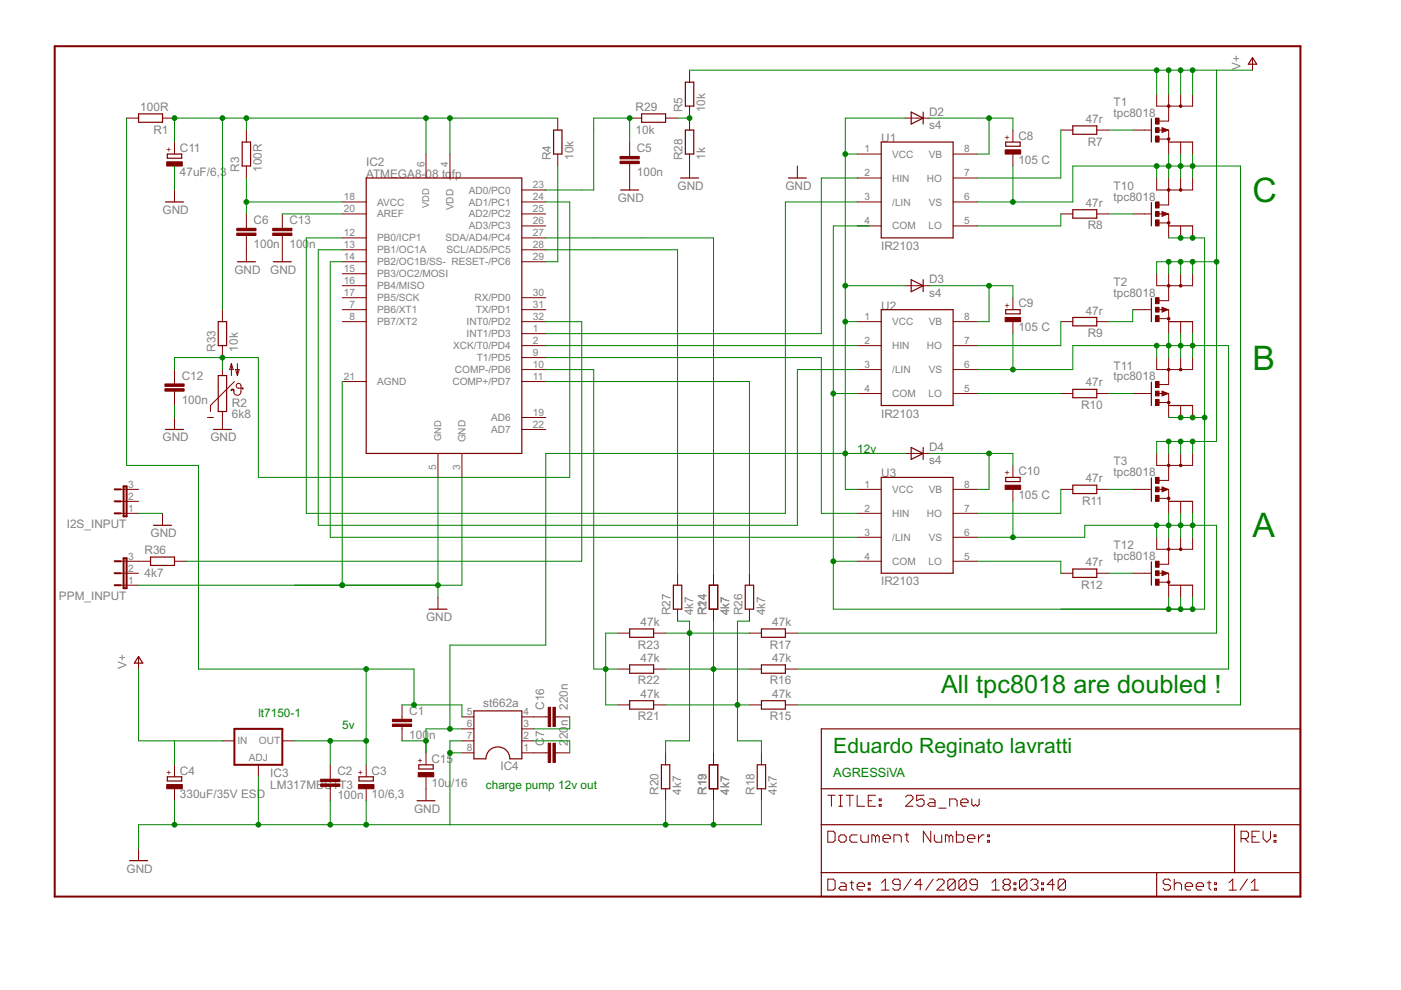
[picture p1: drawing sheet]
<svg xmlns="http://www.w3.org/2000/svg" width="297mm" height="210mm" viewBox="0 0 297 210" stroke-linecap="round" stroke-linejoin="round" font-family="sans-serif">
<defs><g id="words">
<g font-size="8" fill="#008000">
<text x="265.6" y="42.8">C</text>
<text x="265.6" y="78.4">B</text>
<text x="265.6" y="113.9">A</text>
</g>
<text font-size="6" fill="#008000" x="199.5" y="146.9">All tpc8018 are doubled !</text>
<text font-size="5" fill="#008000" x="176.7" y="159.6">Eduardo Reginato lavratti</text>
<text font-size="3" fill="#008000" x="176.7" y="164.7">AGRESSiVA</text>
<g font-size="2.8" fill="#808080">
<text x="263" y="14.9" transform="rotate(-90 263 14.9)">V+</text>
<text x="29.7" y="23.5">100R</text>
<text x="134.8" y="23.5">R29</text>
<text x="144.7" y="23.8" transform="rotate(-90 144.7 23.8)">R5</text>
<text x="149.5" y="23.8" transform="rotate(-90 149.5 23.8)">10k</text>
<text x="236.1" y="22.5">T1</text>
<text x="32.5" y="28.3">R1</text>
<text x="134.8" y="28.3">10k</text>
<text x="197" y="27.3">s4</text>
<text x="197" y="24.6">D2</text>
<text x="215.9" y="29.6">C8</text>
<text x="230.2" y="26.1">47r</text>
<text x="236.1" y="24.8">tpc8018</text>
<text x="38.1" y="32.2">C11</text>
<text x="77.6" y="35.2">IC2</text>
<text x="116.8" y="33.9" transform="rotate(-90 116.8 33.9)">R4</text>
<text x="121.6" y="33.9" transform="rotate(-90 121.6 33.9)">10k</text>
<text x="135" y="32.3">C5</text>
<text x="144.7" y="33.9" transform="rotate(-90 144.7 33.9)">R28</text>
<text x="149.5" y="33.9" transform="rotate(-90 149.5 33.9)">1k</text>
<text x="186.8" y="30.1">U1</text>
<text x="215.9" y="34.7">105 C</text>
<text x="230.6" y="30.9">R7</text>
<text x="38.1" y="37.2">47uF/6,3</text>
<text x="50.7" y="36.5" transform="rotate(-90 50.7 36.5)">R3</text>
<text x="55.5" y="36.5" transform="rotate(-90 55.5 36.5)">100R</text>
<text x="77.6" y="37.7">ATMEGA8-08 tq</text>
<text x="95.8" y="37.7">fp</text>
<text x="135" y="37.4">100n</text>
<text x="143.7" y="40.3">GND</text>
<text x="166.5" y="40.3">GND</text>
<text x="236.1" y="40.3">T10</text>
<text x="34.5" y="45.4">GND</text>
<text x="53.8" y="47.5">C6</text>
<text x="61.4" y="47.5">C13</text>
<text x="131" y="42.8">GND</text>
<text x="230.2" y="43.8">47r</text>
<text x="236.1" y="42.6">tpc8018</text>
<text x="53.8" y="52.6">100n</text>
<text x="61.4" y="52.6">100</text>
<text x="65.6" y="52.6">n</text>
<text x="186.8" y="53">IR2103</text>
<text x="230.6" y="48.6">R8</text>
<text x="49.7" y="58">GND</text>
<text x="57.3" y="58">GND</text>
<text x="186.8" y="65.7">U2</text>
<text x="197" y="62.9">s4</text>
<text x="197" y="60.1">D3</text>
<text x="215.9" y="65.2">C9</text>
<text x="236.1" y="62.9">tpc8018</text>
<text x="236.1" y="60.6">T2</text>
<text x="215.9" y="70.3">105 C</text>
<text x="230.2" y="66.7">47r</text>
<text x="230.6" y="71.5">R9</text>
<text x="45.7" y="74.6" transform="rotate(-90 45.7 74.6)">R33</text>
<text x="50.5" y="74.6" transform="rotate(-90 50.5 74.6)">10k</text>
<text x="38.5" y="80.5">C12</text>
<text x="230.2" y="81.9">47r</text>
<text x="236.1" y="80.6">tpc8018</text>
<text x="236.1" y="78.4">T11</text>
<text x="38.5" y="85.6">100n</text>
<text x="49.2" y="88.6">6k8</text>
<text x="49.2" y="86.3">R2</text>
<text x="186.8" y="88.5">IR2103</text>
<text x="229.2" y="86.7">R10</text>
<text x="34.5" y="93.6">GND</text>
<text x="44.6" y="93.6">GND</text>
<text x="197" y="95.7">D4</text>
<text x="186.8" y="101.2">U3</text>
<text x="197" y="98.4">s4</text>
<text x="215.9" y="100.7">C10</text>
<text x="236.1" y="101">tpc8018</text>
<text x="236.1" y="98.7">T3</text>
<text x="215.9" y="105.8">105 C</text>
<text x="229.4" y="107">R11</text>
<text x="230.2" y="102.2">47r</text>
<text x="14.2" y="111.9">I2S_INPUT</text>
<text x="31.9" y="113.9">GND</text>
<text x="30.6" y="117.5">R36</text>
<text x="236.1" y="118.7">tpc8018</text>
<text x="236.1" y="116.5">T12</text>
<text x="30.6" y="122.3">4k7</text>
<text x="186.8" y="124.1">IR2103</text>
<text x="229.2" y="124.8">R12</text>
<text x="230.2" y="120">47r</text>
<text x="12.5" y="127.1">PPM_INPUT</text>
<text x="90.3" y="131.7">GND</text>
<text x="142.2" y="130.4" transform="rotate(-90 142.2 130.4)">R27</text>
<text x="147" y="130.4" transform="rotate(-90 147 130.4)">4k7</text>
<text x="149.8" y="130.4" transform="rotate(-90 149.8 130.4)">R14</text>
<text x="149.8" y="128.6" transform="rotate(-90 149.8 128.6)">2</text>
<text x="154.6" y="130.4" transform="rotate(-90 154.6 130.4)">4k7</text>
<text x="157.4" y="130.4" transform="rotate(-90 157.4 130.4)">R26</text>
<text x="162.2" y="130.4" transform="rotate(-90 162.2 130.4)">4k7</text>
<text x="135.3" y="137.5">R23</text>
<text x="135.8" y="132.7">47k</text>
<text x="163.2" y="137.5">R17</text>
<text x="163.7" y="132.7">47k</text>
<text x="26.8" y="141.8" transform="rotate(-90 26.8 141.8)">V+</text>
<text x="135.8" y="140.3">47k</text>
<text x="163.7" y="140.3">47k</text>
<text x="102.5" y="150">st662a</text>
<text x="135.3" y="145.1">R22</text>
<text x="135.8" y="147.9">47k</text>
<text x="163.2" y="145.1">R16</text>
<text x="163.7" y="147.9">47k</text>
<text x="86.8" y="151.6">C1</text>
<text x="115.3" y="150.5" transform="rotate(-90 115.3 150.5)">C16</text>
<text x="120.4" y="153.9" transform="rotate(-90 120.4 153.9)">n</text>
<text x="120.4" y="150.5" transform="rotate(-90 120.4 150.5)">220n</text>
<text x="135.3" y="152.7">R21</text>
<text x="163.2" y="152.7">R15</text>
<text x="86.8" y="156.7">100</text>
<text x="91" y="156.7">n</text>
<text x="91.5" y="161.7">C15</text>
<text x="115.3" y="158.1" transform="rotate(-90 115.3 158.1)">C</text>
<text x="115.3" y="156.3" transform="rotate(-90 115.3 156.3)">7</text>
<text x="120.4" y="158.1" transform="rotate(-90 120.4 158.1)">2</text>
<text x="120.4" y="156.7" transform="rotate(-90 120.4 156.7)">20</text>
<text x="38.1" y="164.2">C4</text>
<text x="57.3" y="167.2">LM317MBS</text>
<text x="57.3" y="164.7">IC3</text>
<text x="70.4" y="167.2">TT3</text>
<text x="71.5" y="164.3">C2</text>
<text x="78.8" y="164.2">C3</text>
<text x="91.5" y="166.8">10u</text>
<text x="95.7" y="166.8">/16</text>
<text x="106.1" y="163.3">IC4</text>
<text x="38.1" y="169.3">330uF/35V ESD</text>
<text x="71.5" y="169.4">100n</text>
<text x="78.8" y="169.3">10/6,3</text>
<text x="87.8" y="172.3">GND</text>
<text x="139.6" y="168.5" transform="rotate(-90 139.6 168.5)">R20</text>
<text x="144.4" y="168.5" transform="rotate(-90 144.4 168.5)">4k7</text>
<text x="149.8" y="168.5" transform="rotate(-90 149.8 168.5)">R19</text>
<text x="149.8" y="168.5" transform="rotate(-90 149.8 168.5)">R13</text>
<text x="154.6" y="168.5" transform="rotate(-90 154.6 168.5)">4k7</text>
<text x="159.9" y="168.5" transform="rotate(-90 159.9 168.5)">R18</text>
<text x="164.7" y="168.5" transform="rotate(-90 164.7 168.5)">4k7</text>
<text x="26.8" y="185">GND</text>
</g>
<g font-size="2.8" fill="#008000">
<text x="181.8" y="96.1">12v</text>
<text x="54.8" y="152">lt7150-1</text>
<text x="72.5" y="154.5">5v</text>
<text x="103" y="167.2">charge pump 12v out</text>
</g>
<g font-size="2.4" fill="#808080">
<text x="90" y="35.4" transform="rotate(-90 90 35.4)">6</text>
<text x="95.1" y="35.4" transform="rotate(-90 95.1 35.4)">4</text>
<text x="183.3" y="32.3">1</text>
<text x="189.2" y="33.4">VCC</text>
<text x="196.9" y="33.4">VB</text>
<text x="204.4" y="32.3">8</text>
<text x="99.4" y="41">AD0/PC0</text>
<text x="113" y="39.9">23</text>
<text x="183.3" y="37.4">2</text>
<text x="189.2" y="38.5">HIN</text>
<text x="196.5" y="38.5">HO</text>
<text x="204.4" y="37.4">7</text>
<text x="72.9" y="45">20</text>
<text x="72.9" y="42.5">18</text>
<text x="80" y="46.1">AREF</text>
<text x="80" y="43.6">AVCC</text>
<text x="96.2" y="44.6" transform="rotate(-90 96.2 44.6)">VDD</text>
<text x="99.4" y="43.6">AD1/PC1</text>
<text x="99.4" y="46.1">AD2/PC2</text>
<text x="113" y="42.5">24</text>
<text x="113" y="45">25</text>
<text x="113" y="47.5">26</text>
<text x="183.3" y="42.5">3</text>
<text x="183.3" y="47.5">4</text>
<text x="189.2" y="43.6">/LIN</text>
<text x="196.9" y="43.6">VS</text>
<text x="204.4" y="47.5">5</text>
<text x="204.4" y="42.5">6</text>
<text x="72.9" y="50.1">12</text>
<text x="72.9" y="52.6">13</text>
<text x="80" y="51.2">PB0/ICP1</text>
<text x="80" y="53.7">PB1/OC1A</text>
<text x="94.4" y="51.2">SDA/AD4/PC4</text>
<text x="94.7" y="53.7">SCL/AD5/PC5</text>
<text x="99.4" y="48.7">AD3/PC3</text>
<text x="113" y="50.1">27</text>
<text x="113" y="52.6">28</text>
<text x="189.2" y="48.7">COM</text>
<text x="196.9" y="48.7">LO</text>
<text x="72.9" y="55.2">14</text>
<text x="72.9" y="57.7">15</text>
<text x="80" y="56.3">PB2/OC1B/SS- RESET-/PC6</text>
<text x="80" y="58.8">PB3/OC2/MOSI</text>
<text x="113" y="55.2">29</text>
<text x="72.9" y="60.2">16</text>
<text x="72.9" y="62.8">17</text>
<text x="74.1" y="65.3">7</text>
<text x="80" y="61.3">PB4/MISO</text>
<text x="80" y="63.9">PB5/SCK</text>
<text x="100.6" y="63.9">RX/PD0</text>
<text x="113" y="62.8">30</text>
<text x="113" y="65.3">31</text>
<text x="74.1" y="67.8">8</text>
<text x="80" y="66.4">PB6/XT1</text>
<text x="80" y="69">PB7/XT2</text>
<text x="98.9" y="69">INT0/PD2</text>
<text x="98.9" y="71.5">INT1/PD3</text>
<text x="100.9" y="66.4">TX/PD1</text>
<text x="113" y="67.8">32</text>
<text x="113" y="70.4">1</text>
<text x="183.3" y="67.8">1</text>
<text x="189.2" y="69">VCC</text>
<text x="196.9" y="69">VB</text>
<text x="204.4" y="67.8">8</text>
<text x="96.1" y="74">XCK/T0/PD4</text>
<text x="101.1" y="76.6">T1/PD5</text>
<text x="113" y="72.9">2</text>
<text x="113" y="75.5">9</text>
<text x="183.3" y="72.9">2</text>
<text x="189.2" y="74">HIN</text>
<text x="196.5" y="74">HO</text>
<text x="204.4" y="72.9">7</text>
<text x="72.9" y="80.5">21</text>
<text x="80" y="81.7">AGND</text>
<text x="95.9" y="81.7">COMP+/PD7</text>
<text x="96.5" y="79.1">COMP-/PD6</text>
<text x="113" y="78">10</text>
<text x="113" y="80.5">11</text>
<text x="183.3" y="78">3</text>
<text x="183.3" y="83.1">4</text>
<text x="189.2" y="79.1">/LIN</text>
<text x="196.9" y="79.1">VS</text>
<text x="204.4" y="83.1">5</text>
<text x="204.4" y="78">6</text>
<text x="104.2" y="89.3">AD6</text>
<text x="113" y="88.2">19</text>
<text x="189.2" y="84.2">COM</text>
<text x="196.9" y="84.2">LO</text>
<text x="98.7" y="93.8" transform="rotate(-90 98.7 93.8)">GND</text>
<text x="104.2" y="91.8">AD7</text>
<text x="113" y="90.7">22</text>
<text x="92.5" y="99.7" transform="rotate(-90 92.5 99.7)">5</text>
<text x="97.6" y="99.7" transform="rotate(-90 97.6 99.7)">3</text>
<text x="27.2" y="105.9">2</text>
<text x="27.2" y="103.4">3</text>
<text x="183.3" y="103.4">1</text>
<text x="189.2" y="104.5">VCC</text>
<text x="196.9" y="104.5">VB</text>
<text x="204.4" y="103.4">8</text>
<text x="27.2" y="108.5">1</text>
<text x="183.3" y="108.5">2</text>
<text x="183.3" y="113.6">3</text>
<text x="189.2" y="109.6">HIN</text>
<text x="196.5" y="109.6">HO</text>
<text x="204.4" y="113.6">6</text>
<text x="204.4" y="108.5">7</text>
<text x="27.2" y="118.6">3</text>
<text x="183.3" y="118.6">4</text>
<text x="189.2" y="114.7">/LIN</text>
<text x="189.2" y="119.8">COM</text>
<text x="196.9" y="119.8">LO</text>
<text x="196.9" y="114.7">VS</text>
<text x="204.4" y="118.6">5</text>
<text x="27.2" y="123.7">1</text>
<text x="27.2" y="121.2">2</text>
<text x="98.9" y="151.7">5</text>
<text x="98.9" y="154.2">6</text>
<text x="111" y="154.2">3</text>
<text x="111" y="151.7">4</text>
<text x="50.3" y="157.7">IN</text>
<text x="52.7" y="161.4">ADJ</text>
<text x="54.9" y="157.7">OUT</text>
<text x="98.9" y="156.7">7</text>
<text x="98.9" y="159.3">8</text>
<text x="111" y="159.3">1</text>
<text x="111" y="156.7">2</text>
</g>
<g font-size="2.2" fill="#808080">
<text x="91" y="44.1" transform="rotate(-90 91 44.1)">VDD</text>
<text x="93.5" y="93.6" transform="rotate(-90 93.5 93.6)">GND</text>
</g>
<g font-size="2" fill="#800000">
<text x="214.2" y="29.7" transform="rotate(-90 214.2 29.7)">+</text>
<text x="36.4" y="32.2" transform="rotate(-90 36.4 32.2)">+</text>
<text x="214.2" y="65.3" transform="rotate(-90 214.2 65.3)">+</text>
<text x="214.2" y="100.8" transform="rotate(-90 214.2 100.8)">+</text>
<text x="89.7" y="161.8" transform="rotate(-90 89.7 161.8)">+</text>
<text x="36.4" y="164.3" transform="rotate(-90 36.4 164.3)">+</text>
<text x="77" y="164.3" transform="rotate(-90 77 164.3)">+</text>
</g>
</g></defs>
<g fill="#800000" stroke="#800000" stroke-width=".25">
<path d="M119.1 27.6v5.1z"/>
<path d="M117.4 27.6v5.1z"/>
<path d="M117.4 27.6h1.7z"/>
<path d="M117.4 32.7h1.7z"/>
<path d="M53.1 30.1v5.1z"/>
<path d="M51.4 30.1v5.1z"/>
<path d="M51.4 30.1h1.7z"/>
<path d="M51.4 35.2h1.7z"/>
<path d="M77.6 37.7h33z"/>
<path d="M110.6 37.7v58.4z"/>
<path d="M77.6 96.1h33z"/>
<path d="M77.6 37.7v58.4z"/>
<path d="M147.1 17.4v5.1z"/>
<path d="M145.3 17.4v5.1z"/>
<path d="M145.3 17.4h1.8z"/>
<path d="M145.3 22.5h1.8z"/>
<path d="M161.4 133.3h5.1z"/>
<path d="M161.4 135.1h5.1z"/>
<path d="M161.4 133.3v1.8z"/>
<path d="M166.5 133.3v1.8z"/>
<path d="M161.4 141h5.1z"/>
<path d="M161.4 142.7h5.1z"/>
<path d="M161.4 141v1.7z"/>
<path d="M166.5 141v1.7z"/>
<path d="M161.4 148.6h5.1z"/>
<path d="M161.4 150.3h5.1z"/>
<path d="M161.4 148.6v1.7z"/>
<path d="M166.5 148.6v1.7z"/>
<path d="M162.3 162.2v5z"/>
<path d="M160.5 162.2v5z"/>
<path d="M160.5 162.2h1.8z"/>
<path d="M160.5 167.2h1.8z"/>
<path d="M152.2 162.2v5z"/>
<path d="M150.4 162.2v5z"/>
<path d="M150.4 162.2h1.8z"/>
<path d="M150.4 167.2h1.8z"/>
<path d="M142 162.2v5z"/>
<path d="M140.2 162.2v5z"/>
<path d="M140.2 162.2h1.8z"/>
<path d="M140.2 167.2h1.8z"/>
<path d="M133.5 141h5.1z"/>
<path d="M133.5 142.7h5.1z"/>
<path d="M133.5 141v1.7z"/>
<path d="M138.6 141v1.7z"/>
<path d="M133.5 148.6h5.1z"/>
<path d="M133.5 150.3h5.1z"/>
<path d="M133.5 148.6v1.7z"/>
<path d="M138.6 148.6v1.7z"/>
<path d="M133.5 133.3h5.1z"/>
<path d="M133.5 135.1h5.1z"/>
<path d="M133.5 133.3v1.8z"/>
<path d="M138.6 133.3v1.8z"/>
<path d="M76.1 165.6h3z"/>
<path d="M79.1 164.7v.9z"/>
<path d="M76.1 164.7v.9z"/>
<path d="M76.1 164.7h3z"/>
<path d="M174.1 190.1h71.1z"/>
<path d="M261.7 174.9h14z"/>
<path d="M174.1 185v5.1z"/>
<path d="M174.1 185h71.1z"/>
<path d="M174.1 174.9v10.1z"/>
<path d="M275.7 174.9v10.1z"/>
<path d="M245.2 185v5.1z"/>
<path d="M245.2 185h16.5z"/>
<path d="M245.2 190.1h30.5z"/>
<path d="M261.7 174.9v10.1z"/>
<path d="M174.1 174.9h87.6z"/>
<path d="M261.7 185h14z"/>
<path d="M275.7 185v5.1z"/>
<path d="M174.1 167.2v7.7z"/>
<path d="M174.1 154.5h101.6z"/>
<path d="M275.7 154.5v12.7z"/>
<path d="M174.1 167.2h101.6z"/>
<path d="M174.1 154.5v12.7z"/>
<path d="M275.7 167.2v7.7z"/>
<path d="M244.1 42.9v5z"/>
<path d="M247.8 47.9h5.1z"/>
<path d="M244.1 81v5z"/>
<path d="M247.8 86h5.1z"/>
<path d="M244.1 119.1v5z"/>
<path d="M247.8 124.1h5.1z"/>
<path d="M48 68.2v5.1z"/>
<path d="M46.3 68.2v5.1z"/>
<path d="M46.3 68.2h1.7z"/>
<path d="M46.3 73.3h1.7z"/>
<path d="M213.2 31h3.1z"/>
<path d="M216.3 30.1v.9z"/>
<path d="M213.2 30.1v.9z"/>
<path d="M213.2 30.1h3.1z"/>
<path d="M213.2 66.5h3.1z"/>
<path d="M216.3 65.7v.8z"/>
<path d="M213.2 65.7v.8z"/>
<path d="M213.2 65.7h3.1z"/>
<path d="M213.2 102.1h3.1z"/>
<path d="M216.3 101.2v.9z"/>
<path d="M213.2 101.2v.9z"/>
<path d="M213.2 101.2h3.1z"/>
<path d="M29.4 139.2l.9 1.4z"/>
<path d="M29.4 139.2l-.9 1.4z"/>
<path d="M28.5 140.6h1.8z"/>
<path d="M27.5 182.5h3.8z"/>
<path d="M91 129.2h3.8z"/>
<path d="M50.3 55.5h3.8z"/>
<path d="M58 55.5h3.8z"/>
<path d="M35.5 165.6h3z"/>
<path d="M38.5 164.7v.9z"/>
<path d="M35.5 164.7v.9z"/>
<path d="M35.5 164.7h3z"/>
<path d="M31.9 119.9h5.1z"/>
<path d="M31.9 118.1h5.1z"/>
<path d="M37 118.1v1.8z"/>
<path d="M31.9 118.1v1.8z"/>
<path d="M186.8 30.1v20.3z"/>
<path d="M186.8 30.1h15.3z"/>
<path d="M202.1 30.1v20.3z"/>
<path d="M186.8 50.4h15.3z"/>
<path d="M186.8 65.7v20.3z"/>
<path d="M186.8 65.7h15.3z"/>
<path d="M202.1 65.7v20.3z"/>
<path d="M186.8 86h15.3z"/>
<path d="M186.8 101.2v20.3z"/>
<path d="M186.8 101.2h15.3z"/>
<path d="M202.1 101.2v20.3z"/>
<path d="M186.8 121.5h15.3z"/>
<path d="M244.1 25.2v4.9z"/>
<path d="M247.8 30.1h5.1z"/>
<path d="M244.1 63.2v5z"/>
<path d="M247.8 68.2h5.1z"/>
<path d="M244.1 101.3v5z"/>
<path d="M247.8 106.3h5.1z"/>
<path d="M193.2 26.3l2.5-1.3z"/>
<path d="M193.2 23.8l2.5 1.2z"/>
<path d="M195.7 23.8v1.2z"/>
<path d="M193.2 23.8v2.5z"/>
<path d="M195.7 25v1.3z"/>
<path d="M193.2 61.8l2.5-1.2z"/>
<path d="M193.2 59.3l2.5 1.3z"/>
<path d="M195.7 59.3v1.3z"/>
<path d="M193.2 59.3v2.5z"/>
<path d="M195.7 60.6v1.2z"/>
<path d="M193.2 97.4l2.5-1.3z"/>
<path d="M193.2 94.9l2.5 1.2z"/>
<path d="M195.7 94.9v1.2z"/>
<path d="M193.2 94.9v2.5z"/>
<path d="M195.7 96.1v1.3z"/>
<path d="M167.2 37.7h3.8z"/>
<path d="M48 79.6v7.6z"/>
<path d="M47.2 79.6h.8z"/>
<path d="M46.3 79.6v7.6z"/>
<path d="M47.2 87.2h.8z"/>
<path d="M46.3 79.6h.9z"/>
<path d="M46.3 87.2h.9z"/>
<path d="M227.5 26.7h5z"/>
<path d="M227.5 28.5h5z"/>
<path d="M227.5 26.7v1.8z"/>
<path d="M232.5 26.7v1.8z"/>
<path d="M227.5 44.5h5z"/>
<path d="M227.5 46.2h5z"/>
<path d="M227.5 44.5v1.7z"/>
<path d="M232.5 44.5v1.7z"/>
<path d="M227.5 67.3h5z"/>
<path d="M227.5 69.1h5z"/>
<path d="M227.5 67.3v1.8z"/>
<path d="M232.5 67.3v1.8z"/>
<path d="M227.5 82.5h5z"/>
<path d="M227.5 84.3h5z"/>
<path d="M227.5 82.5v1.8z"/>
<path d="M232.5 82.5v1.8z"/>
<path d="M227.5 102.9h5z"/>
<path d="M227.5 104.6h5z"/>
<path d="M227.5 102.9v1.7z"/>
<path d="M232.5 102.9v1.7z"/>
<path d="M227.5 120.6h5z"/>
<path d="M227.5 122.4h5z"/>
<path d="M227.5 120.6v1.8z"/>
<path d="M232.5 120.6v1.8z"/>
<path d="M265.6 12.2l.8 1.4z"/>
<path d="M265.6 12.2l-.9 1.4z"/>
<path d="M264.7 13.6h1.7z"/>
<path d="M152.2 124.1v5.1z"/>
<path d="M150.4 124.1v5.1z"/>
<path d="M150.4 124.1h1.8z"/>
<path d="M150.4 129.2h1.8z"/>
<path d="M159.8 124.1v5.1z"/>
<path d="M158 124.1v5.1z"/>
<path d="M158 124.1h1.8z"/>
<path d="M158 129.2h1.8z"/>
<path d="M144.5 124.1v5.1z"/>
<path d="M142.8 124.1v5.1z"/>
<path d="M142.8 124.1h1.7z"/>
<path d="M142.8 129.2h1.7z"/>
<path d="M147.1 27.6v5.1z"/>
<path d="M145.3 27.6v5.1z"/>
<path d="M145.3 27.6h1.8z"/>
<path d="M145.3 32.7h1.8z"/>
<path d="M136 25.9h5.1z"/>
<path d="M136 24.2h5.1z"/>
<path d="M141.1 24.2v1.7z"/>
<path d="M136 24.2v1.7z"/>
<path d="M144.3 37.7h3.8z"/>
<path d="M131.6 40.3h3.8z"/>
<path d="M29.4 24.2h5.1z"/>
<path d="M29.4 25.9h5.1z"/>
<path d="M29.4 24.2v1.7z"/>
<path d="M34.5 24.2v1.7z"/>
<path d="M35.5 33.5h3z"/>
<path d="M38.5 32.7v.8z"/>
<path d="M35.5 32.7v.8z"/>
<path d="M35.5 32.7h3z"/>
<path d="M35.1 42.8h3.8z"/>
<path d="M45.3 91.1h3.8z"/>
<path d="M35.1 91.1h3.8z"/>
<path d="M110.6 150.7v10.2z"/>
<path d="M100.5 150.7h10.1z"/>
<path d="M100.5 150.7v10.2z"/>
<path d="M100.5 160.9h2.5z"/>
<path d="M108.1 160.9h2.5z"/>
<path d="M88.8 163h3z"/>
<path d="M91.8 162.2v.8z"/>
<path d="M88.8 162.2v.8z"/>
<path d="M88.8 162.2h3z"/>
<path d="M88.4 169.8h3.8z"/>
<path d="M32.6 111.4h3.8z"/>
</g>
<g fill="#800000" stroke="#800000" stroke-width=".21">
<path d="M118.3 25v2.6z"/>
<path d="M118.3 32.7v2.5z"/>
<path d="M52.2 27.6v2.5z"/>
<path d="M52.2 35.2v2.5z"/>
<path d="M52.2 45.4v2.5z"/>
<path d="M52.2 50.4v2.6z"/>
<path d="M52.2 47.9v.5z"/>
<path d="M52.2 49.9v.5z"/>
<path d="M95.4 32.7v5z"/>
<path d="M97.9 96.1v5.1z"/>
<path d="M72.6 80.9h5z"/>
<path d="M72.6 45.4h5z"/>
<path d="M72.6 50.4h5z"/>
<path d="M72.6 53h5z"/>
<path d="M72.6 55.5h5z"/>
<path d="M72.6 58h5z"/>
<path d="M72.6 60.6h5z"/>
<path d="M72.6 63.1h5z"/>
<path d="M72.6 65.7h5z"/>
<path d="M72.6 68.2h5z"/>
<path d="M110.6 40.3h5.1z"/>
<path d="M110.6 42.8h5.1z"/>
<path d="M110.6 45.4h5.1z"/>
<path d="M110.6 47.9h5.1z"/>
<path d="M110.6 50.4h5.1z"/>
<path d="M110.6 53h5.1z"/>
<path d="M110.6 55.5h5.1z"/>
<path d="M110.6 63.1h5.1z"/>
<path d="M110.6 65.7h5.1z"/>
<path d="M110.6 68.2h5.1z"/>
<path d="M110.6 70.7h5.1z"/>
<path d="M110.6 73.3h5.1z"/>
<path d="M110.6 75.8h5.1z"/>
<path d="M110.6 78.4h5.1z"/>
<path d="M110.6 80.9h5.1z"/>
<path d="M72.6 42.8h5z"/>
<path d="M90.3 32.7v5z"/>
<path d="M92.9 96.1v5.1z"/>
<path d="M110.6 88.5h5.1z"/>
<path d="M110.6 91.1h5.1z"/>
<path d="M146.2 14.9v2.5z"/>
<path d="M146.2 22.5v2.5z"/>
<path d="M158.9 134.2h2.5z"/>
<path d="M166.5 134.2h2.6z"/>
<path d="M158.9 141.9h2.5z"/>
<path d="M166.5 141.9h2.6z"/>
<path d="M158.9 149.5h2.5z"/>
<path d="M166.5 149.5h2.6z"/>
<path d="M161.4 159.6v2.6z"/>
<path d="M161.4 167.2v2.6z"/>
<path d="M151.3 159.6v2.6z"/>
<path d="M151.3 167.2v2.6z"/>
<path d="M141.1 159.6v2.6z"/>
<path d="M141.1 167.2v2.6z"/>
<path d="M131 141.9h2.5z"/>
<path d="M138.6 141.9h2.5z"/>
<path d="M131 149.5h2.5z"/>
<path d="M138.6 149.5h2.5z"/>
<path d="M131 134.2h2.5z"/>
<path d="M138.6 134.2h2.5z"/>
<path d="M70 162.2v2.5z"/>
<path d="M70 167.2v2.6z"/>
<path d="M70 164.7v.5z"/>
<path d="M70 166.7v.5z"/>
<path d="M77.6 167.2v2.6z"/>
<path d="M77.6 162.2v2.5z"/>
<path d="M175.5 186.4v2.3z"/>
<path d="M175.5 188.7h1.2z"/>
<path d="M176.7 188.7l.4-.4z"/>
<path d="M177.1 186.8v1.5z"/>
<path d="M176.7 186.4l.4 .4z"/>
<path d="M175.5 186.4h1.2z"/>
<path d="M178.2 187.2h.8z"/>
<path d="M179 187.2l.4 .4z"/>
<path d="M179.4 187.6v1.1z"/>
<path d="M178.2 188.7h1.2z"/>
<path d="M177.8 188.3l.4 .4z"/>
<path d="M178.2 187.9l-.4 .4z"/>
<path d="M178.2 187.9h1.2z"/>
<path d="M180.6 186.8v1.5z"/>
<path d="M180.6 188.3l.4 .4z"/>
<path d="M180.2 187.2h.8z"/>
<path d="M182.1 188.7h.8z"/>
<path d="M181.7 188.3l.4 .4z"/>
<path d="M181.7 187.6v.7z"/>
<path d="M181.7 187.6l.4-.4z"/>
<path d="M182.1 187.2h.8z"/>
<path d="M182.9 187.2l.4 .4z"/>
<path d="M183.3 187.6v.3z"/>
<path d="M181.7 187.9h1.6z"/>
<path d="M184.1 187.2h.4z"/>
<path d="M184.5 187.2v.4z"/>
<path d="M184.1 187.6h.4z"/>
<path d="M184.1 187.2v.4z"/>
<path d="M184.1 188.3h.4z"/>
<path d="M184.5 188.3v.4z"/>
<path d="M184.1 188.7h.4z"/>
<path d="M184.1 188.3v.4z"/>
<path d="M186.9 187.2l.8-.8z"/>
<path d="M187.7 186.4v2.3z"/>
<path d="M186.9 188.7h1.6z"/>
<path d="M189.3 188.3l.4 .4z"/>
<path d="M189.7 188.7h.7z"/>
<path d="M190.4 188.7l.4-.4z"/>
<path d="M190.8 186.8v1.5z"/>
<path d="M190.4 186.4l.4 .4z"/>
<path d="M189.7 186.4h.7z"/>
<path d="M189.7 186.4l-.4 .4z"/>
<path d="M189.3 186.8v.4z"/>
<path d="M189.3 187.2l.4 .4z"/>
<path d="M189.7 187.6h1.1z"/>
<path d="M193.2 186.4l-1.6 2.3z"/>
<path d="M195.1 186.4v2.3z"/>
<path d="M194 187.6l1.1-1.2z"/>
<path d="M194 187.6h1.5z"/>
<path d="M197.8 186.4l-1.5 2.3z"/>
<path d="M198.6 188.7h1.6z"/>
<path d="M198.6 188.7l1.6-1.5z"/>
<path d="M200.2 186.8v.4z"/>
<path d="M199.8 186.4l.4 .4z"/>
<path d="M199 186.4h.8z"/>
<path d="M199 186.4l-.4 .4z"/>
<path d="M201 186.8v1.5z"/>
<path d="M201 186.8l.4-.4z"/>
<path d="M201.4 186.4h.7z"/>
<path d="M202.1 186.4l.4 .4z"/>
<path d="M202.5 186.8v1.5z"/>
<path d="M202.5 188.3l-.4 .4z"/>
<path d="M201.4 188.7h.7z"/>
<path d="M201 188.3l.4 .4z"/>
<path d="M201 188.3l1.5-1.5z"/>
<path d="M203.3 186.8v1.5z"/>
<path d="M203.3 186.8l.4-.4z"/>
<path d="M203.7 186.4h.8z"/>
<path d="M204.5 186.4l.4 .4z"/>
<path d="M204.9 186.8v1.5z"/>
<path d="M204.9 188.3l-.4 .4z"/>
<path d="M203.7 188.7h.8z"/>
<path d="M203.3 188.3l.4 .4z"/>
<path d="M204.9 186.8l-1.6 1.5z"/>
<path d="M205.6 188.3l.4 .4z"/>
<path d="M206 188.7h.8z"/>
<path d="M206.8 188.7l.4-.4z"/>
<path d="M207.2 186.8v1.5z"/>
<path d="M206.8 186.4l.4 .4z"/>
<path d="M206 186.4h.8z"/>
<path d="M205.6 186.8l.4-.4z"/>
<path d="M205.6 186.8v.4z"/>
<path d="M205.6 187.2l.4 .4z"/>
<path d="M206 187.6h1.2z"/>
<path d="M210.3 187.2l.8-.8z"/>
<path d="M211.1 186.4v2.3z"/>
<path d="M210.3 188.7h1.6z"/>
<path d="M212.7 186.8l.3-.4z"/>
<path d="M213 186.4h.8z"/>
<path d="M213.8 186.4l.4 .4z"/>
<path d="M214.2 186.8v.4z"/>
<path d="M214.2 187.2l-.4 .4z"/>
<path d="M213.8 187.6l.4 .3z"/>
<path d="M214.2 187.9v.4z"/>
<path d="M214.2 188.3l-.4 .4z"/>
<path d="M213 188.7h.8z"/>
<path d="M212.7 188.3l.3 .4z"/>
<path d="M212.7 187.9v.4z"/>
<path d="M212.7 187.9l.3-.3z"/>
<path d="M212.7 187.2l.3 .4z"/>
<path d="M212.7 186.8v.4z"/>
<path d="M213 187.6h.8z"/>
<path d="M215 187.2h.4z"/>
<path d="M215.4 187.2v.4z"/>
<path d="M215 187.6h.4z"/>
<path d="M215 187.2v.4z"/>
<path d="M215 188.3h.4z"/>
<path d="M215.4 188.3v.4z"/>
<path d="M215 188.7h.4z"/>
<path d="M215 188.3v.4z"/>
<path d="M216.2 186.8v1.5z"/>
<path d="M216.2 186.8l.4-.4z"/>
<path d="M216.6 186.4h.7z"/>
<path d="M217.3 186.4l.4 .4z"/>
<path d="M217.7 186.8v1.5z"/>
<path d="M217.7 188.3l-.4 .4z"/>
<path d="M216.6 188.7h.7z"/>
<path d="M216.2 188.3l.4 .4z"/>
<path d="M216.2 188.3l1.5-1.5z"/>
<path d="M218.5 186.8l.4-.4z"/>
<path d="M218.9 186.4h.8z"/>
<path d="M219.7 186.4l.4 .4z"/>
<path d="M220.1 186.8v.4z"/>
<path d="M219.7 187.6l.4-.4z"/>
<path d="M219.3 187.6h.4z"/>
<path d="M219.7 187.6l.4 .3z"/>
<path d="M220.1 187.9v.4z"/>
<path d="M219.7 188.7l.4-.4z"/>
<path d="M218.9 188.7h.8z"/>
<path d="M218.5 188.3l.4 .4z"/>
<path d="M220.8 187.2h.4z"/>
<path d="M221.2 187.2v.4z"/>
<path d="M220.8 187.6h.4z"/>
<path d="M220.8 187.2v.4z"/>
<path d="M220.8 188.3h.4z"/>
<path d="M221.2 188.3v.4z"/>
<path d="M220.8 188.7h.4z"/>
<path d="M220.8 188.3v.4z"/>
<path d="M223.2 186.4v2.3z"/>
<path d="M223.2 186.4l-1.2 1.2z"/>
<path d="M222 187.6h1.6z"/>
<path d="M224.3 186.8v1.5z"/>
<path d="M224.3 186.8l.4-.4z"/>
<path d="M224.7 186.4h.8z"/>
<path d="M225.5 186.4l.4 .4z"/>
<path d="M225.9 186.8v1.5z"/>
<path d="M225.5 188.7l.4-.4z"/>
<path d="M224.7 188.7h.8z"/>
<path d="M224.3 188.3l.4 .4z"/>
<path d="M224.3 188.3l1.6-1.5z"/>
<path d="M247.8 186.4l.4 .4z"/>
<path d="M247 186.4h.8z"/>
<path d="M247 186.4l-.4 .4z"/>
<path d="M246.6 186.8v.4z"/>
<path d="M246.6 187.2l.4 .4z"/>
<path d="M247 187.6h.8z"/>
<path d="M247.8 187.6l.4 .3z"/>
<path d="M248.2 187.9v.4z"/>
<path d="M247.8 188.7l.4-.4z"/>
<path d="M247 188.7h.8z"/>
<path d="M246.6 188.3l.4 .4z"/>
<path d="M249 186.4v2.3z"/>
<path d="M249 187.6l.3-.4z"/>
<path d="M249.3 187.2h.8z"/>
<path d="M250.1 187.2l.4 .4z"/>
<path d="M250.5 187.6v1.1z"/>
<path d="M251.7 188.7h.8z"/>
<path d="M251.3 188.3l.4 .4z"/>
<path d="M251.3 187.6v.7z"/>
<path d="M251.3 187.6l.4-.4z"/>
<path d="M251.7 187.2h.8z"/>
<path d="M252.5 187.2l.4 .4z"/>
<path d="M252.9 187.6v.3z"/>
<path d="M251.3 187.9h1.6z"/>
<path d="M254 188.7h.8z"/>
<path d="M253.6 188.3l.4 .4z"/>
<path d="M253.6 187.6v.7z"/>
<path d="M253.6 187.6l.4-.4z"/>
<path d="M254 187.2h.8z"/>
<path d="M254.8 187.2l.4 .4z"/>
<path d="M255.2 187.6v.3z"/>
<path d="M253.6 187.9h1.6z"/>
<path d="M256.3 186.8v1.5z"/>
<path d="M256.3 188.3l.5 .4z"/>
<path d="M256 187.2h.8z"/>
<path d="M257.5 187.2h.4z"/>
<path d="M257.9 187.2v.4z"/>
<path d="M257.5 187.6h.4z"/>
<path d="M257.5 187.2v.4z"/>
<path d="M257.5 188.3h.4z"/>
<path d="M257.9 188.3v.4z"/>
<path d="M257.5 188.7h.4z"/>
<path d="M257.5 188.3v.4z"/>
<path d="M260.6 187.2l.8-.8z"/>
<path d="M261.4 186.4v2.3z"/>
<path d="M260.6 188.7h1.5z"/>
<path d="M264.5 186.4l-1.6 2.3z"/>
<path d="M265.3 187.2l.7-.8z"/>
<path d="M266 186.4v2.3z"/>
<path d="M265.3 188.7h1.5z"/>
<path d="M263.1 176.2v2.4z"/>
<path d="M263.1 176.2h1.2z"/>
<path d="M264.3 176.2l.4 .4z"/>
<path d="M264.7 176.6v.8z"/>
<path d="M264.7 177.4l-.4 .4z"/>
<path d="M263.1 177.8h1.2z"/>
<path d="M263.9 177.8l.8 .8z"/>
<path d="M265.5 176.2h1.5z"/>
<path d="M265.5 176.2v2.4z"/>
<path d="M265.5 178.6h1.5z"/>
<path d="M265.5 177.4h.7z"/>
<path d="M267.8 176.2v1.6z"/>
<path d="M267.8 177.8l.8 .8z"/>
<path d="M268.6 178.6l.8-.8z"/>
<path d="M269.4 176.2v1.6z"/>
<path d="M270.1 177h.4z"/>
<path d="M270.5 177v.4z"/>
<path d="M270.1 177.4h.4z"/>
<path d="M270.1 177v.4z"/>
<path d="M270.1 178.2h.4z"/>
<path d="M270.5 178.2v.4z"/>
<path d="M270.1 178.6h.4z"/>
<path d="M270.1 178.2v.4z"/>
<path d="M176.3 168.6v2.3z"/>
<path d="M175.5 168.6h1.6z"/>
<path d="M177.8 170.9h.8z"/>
<path d="M178.2 168.6v2.3z"/>
<path d="M177.8 168.6h.8z"/>
<path d="M180.2 168.6v2.3z"/>
<path d="M179.4 168.6h1.6z"/>
<path d="M181.7 168.6v2.3z"/>
<path d="M181.7 170.9h1.6z"/>
<path d="M184.1 168.6h1.5z"/>
<path d="M184.1 168.6v2.3z"/>
<path d="M184.1 170.9h1.5z"/>
<path d="M184.1 169.8h.7z"/>
<path d="M186.4 169.4h.4z"/>
<path d="M186.8 169.4v.4z"/>
<path d="M186.4 169.8h.4z"/>
<path d="M186.4 169.4v.4z"/>
<path d="M186.4 170.6h.4z"/>
<path d="M186.8 170.6v.3z"/>
<path d="M186.4 170.9h.4z"/>
<path d="M186.4 170.6v.3z"/>
<path d="M175.5 176.2v2.4z"/>
<path d="M175.5 178.6h1.2z"/>
<path d="M176.7 178.6l.4-.4z"/>
<path d="M177.1 176.6v1.6z"/>
<path d="M176.7 176.2l.4 .4z"/>
<path d="M175.5 176.2h1.2z"/>
<path d="M178.2 178.6h.8z"/>
<path d="M179 178.6l.4-.4z"/>
<path d="M179.4 177.4v.8z"/>
<path d="M179 177l.4 .4z"/>
<path d="M178.2 177h.8z"/>
<path d="M178.2 177l-.4 .4z"/>
<path d="M177.8 177.4v.8z"/>
<path d="M177.8 178.2l.4 .4z"/>
<path d="M180.6 177h1.1z"/>
<path d="M180.6 177l-.4 .4z"/>
<path d="M180.2 177.4v.8z"/>
<path d="M180.2 178.2l.4 .4z"/>
<path d="M180.6 178.6h1.1z"/>
<path d="M182.5 177v1.2z"/>
<path d="M182.5 178.2l.4 .4z"/>
<path d="M182.9 178.6h1.2z"/>
<path d="M184.1 177v1.6z"/>
<path d="M184.8 177v1.6z"/>
<path d="M184.8 177h.5z"/>
<path d="M185.3 177l.3 .4z"/>
<path d="M185.6 177.4v1.2z"/>
<path d="M185.6 177.4l.4-.4z"/>
<path d="M186 177l.4 .4z"/>
<path d="M186.4 177.4v1.2z"/>
<path d="M187.6 178.6h.8z"/>
<path d="M187.2 178.2l.4 .4z"/>
<path d="M187.2 177.4v.8z"/>
<path d="M187.2 177.4l.4-.4z"/>
<path d="M187.6 177h.8z"/>
<path d="M188.4 177l.4 .4z"/>
<path d="M188.8 177.4v.4z"/>
<path d="M187.2 177.8h1.6z"/>
<path d="M189.5 177v1.6z"/>
<path d="M189.5 177h1.2z"/>
<path d="M190.7 177l.4 .4z"/>
<path d="M191.1 177.4v1.2z"/>
<path d="M192.3 176.6v1.6z"/>
<path d="M192.3 178.2l.4 .4z"/>
<path d="M191.9 177h.8z"/>
<path d="M195.8 176.2v2.4z"/>
<path d="M195.8 176.2l1.5 2.4z"/>
<path d="M197.3 176.2v2.4z"/>
<path d="M198.1 177v1.2z"/>
<path d="M198.1 178.2l.4 .4z"/>
<path d="M198.5 178.6h1.2z"/>
<path d="M199.7 177v1.6z"/>
<path d="M200.4 177v1.6z"/>
<path d="M200.4 177h.4z"/>
<path d="M200.8 177l.4 .4z"/>
<path d="M201.2 177.4v1.2z"/>
<path d="M201.2 177.4l.4-.4z"/>
<path d="M201.6 177l.4 .4z"/>
<path d="M202 177.4v1.2z"/>
<path d="M202.8 176.2v2.4z"/>
<path d="M202.8 178.6h1.2z"/>
<path d="M204 178.6l.3-.4z"/>
<path d="M204.3 177.4v.8z"/>
<path d="M204 177l.3 .4z"/>
<path d="M202.8 177h1.2z"/>
<path d="M205.5 178.6h.8z"/>
<path d="M205.1 178.2l.4 .4z"/>
<path d="M205.1 177.4v.8z"/>
<path d="M205.1 177.4l.4-.4z"/>
<path d="M205.5 177h.8z"/>
<path d="M206.3 177l.4 .4z"/>
<path d="M206.7 177.4v.4z"/>
<path d="M205.1 177.8h1.6z"/>
<path d="M207.5 177v1.6z"/>
<path d="M207.5 177.8l.7-.8z"/>
<path d="M208.2 177h.4z"/>
<path d="M209.4 177h.4z"/>
<path d="M209.8 177v.4z"/>
<path d="M209.4 177.4h.4z"/>
<path d="M209.4 177v.4z"/>
<path d="M209.4 178.2h.4z"/>
<path d="M209.8 178.2v.4z"/>
<path d="M209.4 178.6h.4z"/>
<path d="M209.4 178.2v.4z"/>
<path d="M192 170.9h1.6z"/>
<path d="M192 170.9l1.6-1.5z"/>
<path d="M193.6 169v.4z"/>
<path d="M193.2 168.6l.4 .4z"/>
<path d="M192.4 168.6h.8z"/>
<path d="M192 169l.4-.4z"/>
<path d="M194.4 168.6h1.5z"/>
<path d="M194.4 168.6v1.2z"/>
<path d="M194.4 169.8l.7-.4z"/>
<path d="M195.1 169.4h.4z"/>
<path d="M195.5 169.4l.4 .4z"/>
<path d="M195.9 169.8v.8z"/>
<path d="M195.5 170.9l.4-.3z"/>
<path d="M194.7 170.9h.8z"/>
<path d="M194.4 170.6l.3 .3z"/>
<path d="M197.1 169.4h.8z"/>
<path d="M197.9 169.4l.3 .4z"/>
<path d="M198.2 169.8v1.1z"/>
<path d="M197.1 170.9h1.1z"/>
<path d="M196.7 170.6l.4 .3z"/>
<path d="M196.7 170.6l.4-.4z"/>
<path d="M197.1 170.2h1.1z"/>
<path d="M199 171.3h1.6z"/>
<path d="M201.4 169.4v1.5z"/>
<path d="M201.4 169.4h1.1z"/>
<path d="M202.5 169.4l.4 .4z"/>
<path d="M202.9 169.8v1.1z"/>
<path d="M204.1 170.9h.8z"/>
<path d="M203.7 170.6l.4 .3z"/>
<path d="M203.7 169.8v.8z"/>
<path d="M203.7 169.8l.4-.4z"/>
<path d="M204.1 169.4h.8z"/>
<path d="M204.9 169.4l.4 .4z"/>
<path d="M205.3 169.8v.4z"/>
<path d="M203.7 170.2h1.6z"/>
<path d="M206 169.4v1.2z"/>
<path d="M206 170.6l.4 .3z"/>
<path d="M206.8 170.6l-.4 .3z"/>
<path d="M206.8 170.6l.4 .3z"/>
<path d="M207.6 170.6l-.4 .3z"/>
<path d="M207.6 169.4v1.2z"/>
<path d="M245.7 47.3h2.1z"/>
<path d="M245.8 43.5h2z"/>
<path d="M242.7 45.4h1.3z"/>
<path d="M247.8 45.4v2.5z"/>
<path d="M247.6 45.4h.2z"/>
<path d="M245.2 37.7v2.6z"/>
<path d="M247.8 47.9v2.5z"/>
<path d="M247.8 37.7v2.6z"/>
<path d="M250.3 37.7v2.6z"/>
<path d="M252.9 37.7v2.6z"/>
<path d="M247.8 40.3v3.2z"/>
<path d="M245.2 40.3h2.6z"/>
<path d="M247.8 40.3h5.1z"/>
<path d="M240.2 45.4h2.5z"/>
<path d="M246.4 44.9l1.2 .5z"/>
<path d="M246.4 44.9v1z"/>
<path d="M246.4 45.9l1.2-.5z"/>
<path d="M245.6 45.4h.9z"/>
<path d="M250.3 47.9v2.5z"/>
<path d="M252.9 47.9v2.5z"/>
<path d="M245.7 85.3h2.1z"/>
<path d="M245.8 81.5h2z"/>
<path d="M242.7 83.4h1.3z"/>
<path d="M247.8 83.4v2.6z"/>
<path d="M247.6 83.4h.2z"/>
<path d="M245.2 75.8v2.6z"/>
<path d="M247.8 86v2.5z"/>
<path d="M247.8 75.8v2.6z"/>
<path d="M250.3 75.8v2.6z"/>
<path d="M252.9 75.8v2.6z"/>
<path d="M247.8 78.4v3.1z"/>
<path d="M245.2 78.4h2.6z"/>
<path d="M247.8 78.4h5.1z"/>
<path d="M240.2 83.4h2.5z"/>
<path d="M246.4 82.9l1.2 .5z"/>
<path d="M246.4 82.9v1z"/>
<path d="M246.4 83.9l1.2-.5z"/>
<path d="M245.6 83.4h.9z"/>
<path d="M250.3 86v2.5z"/>
<path d="M252.9 86v2.5z"/>
<path d="M245.7 123.4h2.1z"/>
<path d="M245.8 119.6h2z"/>
<path d="M242.7 121.5h1.3z"/>
<path d="M247.8 121.5v2.6z"/>
<path d="M247.6 121.5h.2z"/>
<path d="M245.2 113.9v2.6z"/>
<path d="M247.8 124.1v2.5z"/>
<path d="M247.8 113.9v2.6z"/>
<path d="M250.3 113.9v2.6z"/>
<path d="M252.9 113.9v2.6z"/>
<path d="M247.8 116.5v3.1z"/>
<path d="M245.2 116.5h2.6z"/>
<path d="M247.8 116.5h5.1z"/>
<path d="M240.2 121.5h2.5z"/>
<path d="M246.4 121l1.2 .5z"/>
<path d="M246.4 121v1z"/>
<path d="M246.4 122l1.2-.5z"/>
<path d="M245.6 121.5h.9z"/>
<path d="M250.3 124.1v2.5z"/>
<path d="M252.9 124.1v2.5z"/>
<path d="M47.2 65.7v2.5z"/>
<path d="M47.2 73.3v2.5z"/>
<path d="M214.8 32.7v2.5z"/>
<path d="M214.8 27.6v2.5z"/>
<path d="M214.8 68.2v2.5z"/>
<path d="M214.8 63.1v2.6z"/>
<path d="M214.8 103.8v2.5z"/>
<path d="M214.8 98.7v2.5z"/>
<path d="M29.4 139.3v2.6z"/>
<path d="M29.4 179.9v2.6z"/>
<path d="M92.9 126.6v2.6z"/>
<path d="M26.8 124.1h2.6z"/>
<path d="M26.8 121.5h2.6z"/>
<path d="M26.8 119h2.6z"/>
<path d="M25.6 119h1.2z"/>
<path d="M25.6 121.5h1.2z"/>
<path d="M25.6 124.1h1.2z"/>
<path d="M52.2 53v2.5z"/>
<path d="M59.9 45.4v2.5z"/>
<path d="M59.9 50.4v2.6z"/>
<path d="M59.9 47.9v.5z"/>
<path d="M59.9 49.9v.5z"/>
<path d="M59.9 53v2.5z"/>
<path d="M37 167.2v2.6z"/>
<path d="M37 162.2v2.5z"/>
<path d="M37 119h2.5z"/>
<path d="M29.4 119h2.5z"/>
<path d="M181.8 32.7h5z"/>
<path d="M181.8 37.7h5z"/>
<path d="M181.8 42.8h5z"/>
<path d="M181.8 47.9h5z"/>
<path d="M202.1 47.9h5.1z"/>
<path d="M202.1 42.8h5.1z"/>
<path d="M202.1 37.7h5.1z"/>
<path d="M202.1 32.7h5.1z"/>
<path d="M181.8 68.2h5z"/>
<path d="M181.8 73.3h5z"/>
<path d="M181.8 78.4h5z"/>
<path d="M181.8 83.4h5z"/>
<path d="M202.1 83.4h5.1z"/>
<path d="M202.1 78.4h5.1z"/>
<path d="M202.1 73.3h5.1z"/>
<path d="M202.1 68.2h5.1z"/>
<path d="M181.8 103.8h5z"/>
<path d="M181.8 108.8h5z"/>
<path d="M181.8 113.9h5z"/>
<path d="M181.8 119h5z"/>
<path d="M202.1 119h5.1z"/>
<path d="M202.1 113.9h5.1z"/>
<path d="M202.1 108.8h5.1z"/>
<path d="M202.1 103.8h5.1z"/>
<path d="M245.7 29.5h2.1z"/>
<path d="M245.8 25.7h2z"/>
<path d="M242.7 27.6h1.3z"/>
<path d="M247.8 27.6v2.5z"/>
<path d="M247.6 27.6h.2z"/>
<path d="M245.2 20v2.5z"/>
<path d="M247.8 30.1v2.6z"/>
<path d="M247.8 20v2.5z"/>
<path d="M250.3 20v2.5z"/>
<path d="M252.9 20v2.5z"/>
<path d="M247.8 22.5v3.2z"/>
<path d="M245.2 22.5h2.6z"/>
<path d="M247.8 22.5h5.1z"/>
<path d="M240.2 27.6h2.5z"/>
<path d="M246.4 27.1l1.2 .5z"/>
<path d="M246.4 27.1v1z"/>
<path d="M246.4 28.1l1.2-.5z"/>
<path d="M245.6 27.6h.9z"/>
<path d="M250.3 30.1v2.6z"/>
<path d="M252.9 30.1v2.6z"/>
<path d="M245.7 67.6h2.1z"/>
<path d="M245.8 63.8h2z"/>
<path d="M242.7 65.7h1.3z"/>
<path d="M247.8 65.7v2.5z"/>
<path d="M247.6 65.7h.2z"/>
<path d="M245.2 58v2.6z"/>
<path d="M247.8 68.2v2.5z"/>
<path d="M247.8 58v2.6z"/>
<path d="M250.3 58v2.6z"/>
<path d="M252.9 58v2.6z"/>
<path d="M247.8 60.6v3.2z"/>
<path d="M245.2 60.6h2.6z"/>
<path d="M247.8 60.6h5.1z"/>
<path d="M240.2 65.7h2.5z"/>
<path d="M246.4 65.2l1.2 .5z"/>
<path d="M246.4 65.2v1z"/>
<path d="M246.4 66.2l1.2-.5z"/>
<path d="M245.6 65.7h.9z"/>
<path d="M250.3 68.2v2.5z"/>
<path d="M252.9 68.2v2.5z"/>
<path d="M245.7 105.7h2.1z"/>
<path d="M245.8 101.9h2z"/>
<path d="M242.7 103.8h1.3z"/>
<path d="M247.8 103.8v2.5z"/>
<path d="M247.6 103.8h.2z"/>
<path d="M245.2 96.1v2.6z"/>
<path d="M247.8 106.3v2.5z"/>
<path d="M247.8 96.1v2.6z"/>
<path d="M250.3 96.1v2.6z"/>
<path d="M252.9 96.1v2.6z"/>
<path d="M247.8 98.7v3.2z"/>
<path d="M245.2 98.7h2.6z"/>
<path d="M247.8 98.7h5.1z"/>
<path d="M240.2 103.8h2.5z"/>
<path d="M246.4 103.3l1.2 .5z"/>
<path d="M246.4 103.3v1z"/>
<path d="M246.4 104.3l1.2-.5z"/>
<path d="M245.6 103.8h.9z"/>
<path d="M250.3 106.3v2.5z"/>
<path d="M252.9 106.3v2.5z"/>
<path d="M191.9 25h2.6z"/>
<path d="M194.5 25h2.5z"/>
<path d="M191.9 60.6h2.6z"/>
<path d="M194.5 60.6h2.5z"/>
<path d="M191.9 96.1h2.6z"/>
<path d="M194.5 96.1h2.5z"/>
<path d="M169.1 35.2v2.5z"/>
<path d="M47.2 78.4v1.2z"/>
<path d="M47.2 87.2v1.3z"/>
<path d="M49.7 80.9l-5.1 5.1z"/>
<path d="M44.6 86v1.2z"/>
<path d="M50.3 77.1v2.5z"/>
<path d="M50.7 78.4l-.4 1.2z"/>
<path d="M50 78.4h.7z"/>
<path d="M50 78.4l.3 1.2z"/>
<path d="M49.1 77.1v2.5z"/>
<path d="M49.1 77.1l.3 1.3z"/>
<path d="M48.7 78.4h.7z"/>
<path d="M49.1 77.1l-.4 1.3z"/>
<path d="M49.6 82.8v.3z"/>
<path d="M51.1 81.8v1.3z"/>
<path d="M50.6 82.3h.8z"/>
<path d="M44 88.5h1.3z"/>
<path d="M224.9 27.6h2.6z"/>
<path d="M232.5 27.6h2.6z"/>
<path d="M224.9 45.4h2.6z"/>
<path d="M232.5 45.4h2.6z"/>
<path d="M224.9 68.2h2.6z"/>
<path d="M232.5 68.2h2.6z"/>
<path d="M224.9 83.4h2.6z"/>
<path d="M232.5 83.4h2.6z"/>
<path d="M224.9 103.8h2.6z"/>
<path d="M232.5 103.8h2.6z"/>
<path d="M224.9 121.5h2.6z"/>
<path d="M232.5 121.5h2.6z"/>
<path d="M265.6 12.3v2.6z"/>
<path d="M151.3 121.5v2.6z"/>
<path d="M151.3 129.2v2.5z"/>
<path d="M158.9 121.5v2.6z"/>
<path d="M158.9 129.2v2.5z"/>
<path d="M143.7 121.5v2.6z"/>
<path d="M143.7 129.2v2.5z"/>
<path d="M146.2 25v2.6z"/>
<path d="M146.2 32.7v2.5z"/>
<path d="M141.1 25h2.6z"/>
<path d="M133.5 25h2.5z"/>
<path d="M146.2 35.2v2.5z"/>
<path d="M133.5 30.1v2.6z"/>
<path d="M133.5 35.2v2.5z"/>
<path d="M133.5 32.7v.5z"/>
<path d="M133.5 34.7v.5z"/>
<path d="M133.5 37.7v2.6z"/>
<path d="M26.8 25h2.6z"/>
<path d="M34.5 25h2.5z"/>
<path d="M37 35.2v2.5z"/>
<path d="M37 30.1v2.6z"/>
<path d="M37 40.3v2.5z"/>
<path d="M47.2 88.5v2.6z"/>
<path d="M37 78.4v2.5z"/>
<path d="M37 83.4v2.6z"/>
<path d="M37 80.9v.5z"/>
<path d="M37 82.9v.5z"/>
<path d="M37 88.5v2.6z"/>
<path d="M47.2 157.1h2.5z"/>
<path d="M54.8 162.2v2.5z"/>
<path d="M59.9 157.1h2.5z"/>
<path d="M110.6 159.6h2.6z"/>
<path d="M110.6 157.1h2.6z"/>
<path d="M110.6 154.5h2.6z"/>
<path d="M110.6 152h2.6z"/>
<path d="M97.9 152h2.6z"/>
<path d="M97.9 154.5h2.6z"/>
<path d="M97.9 157.1h2.6z"/>
<path d="M97.9 159.6h2.6z"/>
<path d="M113.2 159.6h2.5z"/>
<path d="M118.3 159.6h2.5z"/>
<path d="M115.7 159.6h.5z"/>
<path d="M117.8 159.6h.5z"/>
<path d="M113.2 152h2.5z"/>
<path d="M118.3 152h2.5z"/>
<path d="M115.7 152h.5z"/>
<path d="M117.8 152h.5z"/>
<path d="M85.2 149.5v2.5z"/>
<path d="M85.2 154.5v2.6z"/>
<path d="M85.2 152v.5z"/>
<path d="M85.2 154v.5z"/>
<path d="M90.3 164.7v2.5z"/>
<path d="M90.3 159.6v2.6z"/>
<path d="M90.3 167.2v2.6z"/>
<path d="M26.8 108.8h2.6z"/>
<path d="M26.8 106.3h2.6z"/>
<path d="M26.8 103.8h2.6z"/>
<path d="M25.6 103.8h1.2z"/>
<path d="M25.6 106.3h1.2z"/>
<path d="M25.6 108.8h1.2z"/>
<path d="M34.5 108.8v2.6z"/>
<path d="M247.6 85.2h.4v.3h-.4z" fill-rule="evenodd"/>
<path d="M247.6 123.2h.4v.4h-.4z" fill-rule="evenodd"/>
<path d="M247.6 116.2h.4v.4h-.4z" fill-rule="evenodd"/>
<path d="M250.1 116.2h.4v.4h-.4z" fill-rule="evenodd"/>
<path d="M247.6 29.3h.4v.4h-.4z" fill-rule="evenodd"/>
<path d="M247.6 22.3h.4v.4h-.4z" fill-rule="evenodd"/>
<path d="M250.1 22.3h.4v.4h-.4z" fill-rule="evenodd"/>
<path d="M247.6 105.5h.4v.4h-.4z" fill-rule="evenodd"/>
<path d="M247.6 98.5h.4v.4h-.4z" fill-rule="evenodd"/>
<path d="M250.1 98.5h.4v.4h-.4z" fill-rule="evenodd"/>
<path d="M49 82.6l.5-.1 .1 .3-.3-.2-.3 .2z" fill-rule="evenodd"/>
<path d="M51.4 82.2l.1 .3z" fill-rule="evenodd"/>
<circle cx="247.8" cy="47.3" r=".29"/>
<circle cx="247.8" cy="40.3" r=".29"/>
<circle cx="250.3" cy="40.3" r=".29"/>
<circle cx="247.8" cy="78.4" r=".29"/>
<circle cx="250.3" cy="78.4" r=".29"/>
<circle cx="247.8" cy="67.6" r=".29"/>
<circle cx="247.8" cy="60.6" r=".29"/>
<circle cx="250.3" cy="60.6" r=".29"/>
</g>
<g fill="#800000" stroke="#800000" stroke-width=".21">
<path d="M50.2 49.4h4.1v.5h-4.1z"/>
<path d="M50.2 48.4h4.1v.5h-4.1z"/>
<path d="M68 166.2h4.1v.5h-4.1z"/>
<path d="M68 165.2h4.1v.5h-4.1z"/>
<path d="M76 166.3h3.3v.9h-3.3z"/>
<path d="M245 46.6h.7v1.3h-.7z"/>
<path d="M245 44.9h.7v1h-.7z"/>
<path d="M245 42.8h.7v1.3h-.7z"/>
<path d="M245 84.7h.7v1.3h-.7z"/>
<path d="M245 82.9h.7v1h-.7z"/>
<path d="M245 80.9h.7v1.3h-.7z"/>
<path d="M245 122.8h.7v1.3h-.7z"/>
<path d="M245 121h.7v1h-.7z"/>
<path d="M245 119h.7v1.3h-.7z"/>
<path d="M213.1 31.8h3.3v.9h-3.3z"/>
<path d="M213.1 67.3h3.3v.9h-3.3z"/>
<path d="M213.1 102.9h3.3v.9h-3.3z"/>
<path d="M57.8 49.4h4.1v.5h-4.1z"/>
<path d="M57.8 48.4h4.1v.5h-4.1z"/>
<path d="M35.3 166.3h3.4v.9h-3.4z"/>
<path d="M245 28.9h.7v1.2h-.7z"/>
<path d="M245 27.1h.7v1h-.7z"/>
<path d="M245 25h.7v1.3h-.7z"/>
<path d="M245 66.9h.7v1.3h-.7z"/>
<path d="M245 65.2h.7v1h-.7z"/>
<path d="M245 63.1h.7v1.3h-.7z"/>
<path d="M245 105h.7v1.3h-.7z"/>
<path d="M245 103.3h.7v1h-.7z"/>
<path d="M245 101.2h.7v1.3h-.7z"/>
<path d="M131.5 34.2h4v.5h-4z"/>
<path d="M131.5 33.2h4v.5h-4z"/>
<path d="M35.3 34.3h3.4v.9h-3.4z"/>
<path d="M35 82.4h4v.5h-4z"/>
<path d="M35 81.4h4v.5h-4z"/>
<path d="M117.2 157.6h.6v4h-.6z"/>
<path d="M116.2 157.6h.5v4h-.5z"/>
<path d="M117.2 150h.6v4h-.6z"/>
<path d="M116.2 150h.5v4h-.5z"/>
<path d="M83.2 153.5h4.1v.5h-4.1z"/>
<path d="M83.2 152.5h4.1v.5h-4.1z"/>
<path d="M88.7 163.8h3.3v.9h-3.3z"/>
</g>
<g fill="#800000" stroke="#800000" stroke-width=".42">
<path d="M275.7 9.8v180.3z"/>
<path d="M11.6 9.8h264.1z"/>
<path d="M11.6 9.8v180.3z"/>
<path d="M11.6 190.1h264.1z"/>
<path d="M24.3 119h1.3z"/>
<path d="M24.3 121.5h1.3z"/>
<path d="M24.3 124.1h1.3z"/>
<path d="M26.8 118.4v6.3z"/>
<path d="M26.2 118.4h.6z"/>
<path d="M26.2 118.4v6.3z"/>
<path d="M26.2 124.7h.6z"/>
<path d="M49.7 162.2h10.2z"/>
<path d="M59.9 154.5v7.7z"/>
<path d="M49.7 154.5h10.2z"/>
<path d="M49.7 154.5v7.7z"/>
<path d="M24.3 103.8h1.3z"/>
<path d="M24.3 106.3h1.3z"/>
<path d="M24.3 108.8h1.3z"/>
<path d="M26.8 103.1v6.4z"/>
<path d="M26.2 103.1h.6z"/>
<path d="M26.2 103.1v6.4z"/>
<path d="M26.2 109.5h.6z"/>
</g>
<g fill="#800000" stroke="#800000" stroke-width=".32">
<path d="M246.5 45.6l.9-.2z"/>
<path d="M246.5 45.1l.9 .3z"/>
<path d="M246.5 45.1v.3z"/>
<path d="M246.5 45.4h.3z"/>
<path d="M246.5 83.7l.9-.3z"/>
<path d="M246.5 83.2l.9 .2z"/>
<path d="M246.5 83.2v.2z"/>
<path d="M246.5 83.4h.3z"/>
<path d="M246.5 121.8l.9-.3z"/>
<path d="M246.5 121.3l.9 .2z"/>
<path d="M246.5 121.3v.2z"/>
<path d="M246.5 121.5h.3z"/>
<path d="M246.5 27.8l.9-.2z"/>
<path d="M246.5 27.3l.9 .3z"/>
<path d="M246.5 27.3v.3z"/>
<path d="M246.5 27.6h.3z"/>
<path d="M246.5 65.9l.9-.2z"/>
<path d="M246.5 65.4l.9 .3z"/>
<path d="M246.5 65.4v.3z"/>
<path d="M246.5 65.7h.3z"/>
<path d="M246.5 104l.9-.2z"/>
<path d="M246.5 103.5l.9 .3z"/>
<path d="M246.5 103.5v.3z"/>
<path d="M246.5 103.8h.3z"/>
</g>
<path d="M49.6 83.1a.76 .76 0 0 0 .7 .7 .76 .76 0 0 0 .8-.7M51.1 81.8a.51 .51 0 0 0-.5-.5 .51 .51 0 0 0-.5 .5 .51 .51 0 0 0 .5 .5" fill="none" stroke="#800000" stroke-width=".21"/>
<path d="M103 160.9a2.54 2.54 0 0 1 2.6-2.6 2.54 2.54 0 0 1 2.5 2.6" fill="none" stroke="#800000" stroke-width=".25"/>
<g fill="#008000" stroke="#008000" stroke-width=".21">
<path d="M118.3 35.2v20.3z"/>
<path d="M115.7 55.5h2.6z"/>
<path d="M70 157.1v5.1z"/>
<path d="M62.4 157.1h7.6z"/>
<path d="M70 157.1h7.6z"/>
<path d="M77.6 157.1v5.1z"/>
<path d="M77.6 141.9v15.2z"/>
<path d="M26.8 25v73.7z"/>
<path d="M26.8 98.7h15.3z"/>
<path d="M42.1 98.7v43.2z"/>
<path d="M42.1 141.9h35.5z"/>
<path d="M77.6 141.9h10.2z"/>
<path d="M85.2 149.5h2.6z"/>
<path d="M87.8 149.5h10.1z"/>
<path d="M97.9 149.5v2.5z"/>
<path d="M87.8 141.9v7.6z"/>
<path d="M29.4 174.9v5z"/>
<path d="M161.4 169.8v5.1z"/>
<path d="M151.3 174.9h10.1z"/>
<path d="M151.3 169.8v5.1z"/>
<path d="M141.1 174.9h10.2z"/>
<path d="M141.1 169.8v5.1z"/>
<path d="M70 174.9h7.6z"/>
<path d="M95.4 174.9h45.7z"/>
<path d="M29.4 174.9h7.6z"/>
<path d="M37 174.9h17.8z"/>
<path d="M54.8 174.9h15.2z"/>
<path d="M37 169.8v5.1z"/>
<path d="M70 169.8v5.1z"/>
<path d="M77.6 169.8v5.1z"/>
<path d="M54.8 164.7v10.2z"/>
<path d="M95.4 157.1h2.5z"/>
<path d="M95.4 157.1v2.5z"/>
<path d="M95.4 159.6h2.5z"/>
<path d="M95.4 159.6v15.3z"/>
<path d="M77.6 174.9h17.8z"/>
<path d="M37 37.7v2.6z"/>
<path d="M97.9 101.2v22.9z"/>
<path d="M92.9 101.2v22.9z"/>
<path d="M92.9 124.1v2.5z"/>
<path d="M92.9 124.1h5z"/>
<path d="M72.6 80.9v43.2z"/>
<path d="M62.4 124.1h10.2z"/>
<path d="M72.6 124.1h20.3z"/>
<path d="M29.4 124.1h43.2z"/>
<path d="M37 86v2.5z"/>
<path d="M29.4 108.8h5.1z"/>
<path d="M52.2 42.8h20.4z"/>
<path d="M52.2 37.7v5.1z"/>
<path d="M52.2 42.8v2.6z"/>
<path d="M146.2 134.2h12.7z"/>
<path d="M141.1 134.2h5.1z"/>
<path d="M146.2 134.2v22.9z"/>
<path d="M141.1 157.1h5.1z"/>
<path d="M141.1 157.1v2.5z"/>
<path d="M146.2 131.7v2.5z"/>
<path d="M143.7 131.7h2.5z"/>
<path d="M141.1 141.9h10.2z"/>
<path d="M151.3 141.9h7.6z"/>
<path d="M151.3 141.9v17.7z"/>
<path d="M247.8 108.8v2.6z"/>
<path d="M247.8 111.4v2.5z"/>
<path d="M250.3 108.8v2.6z"/>
<path d="M250.3 111.4v2.5z"/>
<path d="M247.8 111.4h2.5z"/>
<path d="M252.9 108.8v2.6z"/>
<path d="M252.9 111.4v2.5z"/>
<path d="M250.3 111.4h2.6z"/>
<path d="M252.9 111.4h5z"/>
<path d="M257.9 111.4v22.8z"/>
<path d="M169.1 134.2h88.8z"/>
<path d="M245.2 111.4h2.6z"/>
<path d="M245.2 111.4v2.5z"/>
<path d="M207.2 113.9h7.6z"/>
<path d="M214.8 106.3v7.6z"/>
<path d="M214.8 113.9h15.2z"/>
<path d="M230 111.4v2.5z"/>
<path d="M230 111.4h15.2z"/>
<path d="M245.2 73.3v2.5z"/>
<path d="M247.8 70.7v2.6z"/>
<path d="M247.8 73.3v2.5z"/>
<path d="M245.2 73.3h2.6z"/>
<path d="M250.3 70.7v2.6z"/>
<path d="M250.3 73.3v2.5z"/>
<path d="M247.8 73.3h2.5z"/>
<path d="M252.9 70.7v2.6z"/>
<path d="M252.9 73.3v2.5z"/>
<path d="M250.3 73.3h2.6z"/>
<path d="M252.9 73.3h7.6z"/>
<path d="M260.5 73.3v68.6z"/>
<path d="M207.2 78.4h7.6z"/>
<path d="M214.8 70.7v7.7z"/>
<path d="M214.8 78.4h12.7z"/>
<path d="M227.5 73.3v5.1z"/>
<path d="M227.5 73.3h17.7z"/>
<path d="M169.1 141.9h91.4z"/>
<path d="M245.2 35.2v2.5z"/>
<path d="M247.8 32.7v2.5z"/>
<path d="M247.8 35.2v2.5z"/>
<path d="M245.2 35.2h2.6z"/>
<path d="M250.3 32.7v2.5z"/>
<path d="M250.3 35.2v2.5z"/>
<path d="M247.8 35.2h2.5z"/>
<path d="M252.9 32.7v2.5z"/>
<path d="M252.9 35.2v2.5z"/>
<path d="M250.3 35.2h2.6z"/>
<path d="M252.9 35.2h10.1z"/>
<path d="M263 35.2v114.3z"/>
<path d="M207.2 42.8h7.6z"/>
<path d="M214.8 35.2v7.6z"/>
<path d="M214.8 42.8h12.7z"/>
<path d="M227.5 35.2v7.6z"/>
<path d="M227.5 35.2h17.7z"/>
<path d="M169.1 149.5h93.9z"/>
<path d="M156.4 149.5h2.5z"/>
<path d="M141.1 149.5h15.3z"/>
<path d="M161.4 157.1v2.5z"/>
<path d="M156.4 149.5v7.6z"/>
<path d="M156.4 157.1h5z"/>
<path d="M156.4 131.7v17.8z"/>
<path d="M156.4 131.7h2.5z"/>
<path d="M29.4 141.9v15.2z"/>
<path d="M37 157.1v5.1z"/>
<path d="M29.4 157.1h7.6z"/>
<path d="M37 157.1h10.2z"/>
<path d="M252.9 14.9v5.1z"/>
<path d="M245.2 93.6v2.5z"/>
<path d="M245.2 93.6h2.6z"/>
<path d="M247.8 93.6v2.5z"/>
<path d="M247.8 93.6h2.5z"/>
<path d="M250.3 93.6v2.5z"/>
<path d="M250.3 93.6h2.6z"/>
<path d="M252.9 93.6v2.5z"/>
<path d="M252.9 93.6h5z"/>
<path d="M257.9 55.5v38.1z"/>
<path d="M245.2 55.5v2.5z"/>
<path d="M245.2 55.5h2.6z"/>
<path d="M247.8 55.5v2.5z"/>
<path d="M247.8 55.5h2.5z"/>
<path d="M250.3 55.5v2.5z"/>
<path d="M250.3 55.5h2.6z"/>
<path d="M252.9 55.5v2.5z"/>
<path d="M252.9 55.5h5z"/>
<path d="M257.9 14.9v40.6z"/>
<path d="M257.9 14.9h7.7z"/>
<path d="M252.9 14.9h5z"/>
<path d="M250.3 14.9h2.6z"/>
<path d="M250.3 14.9v5.1z"/>
<path d="M247.8 14.9h2.5z"/>
<path d="M247.8 14.9v5.1z"/>
<path d="M245.2 14.9h2.6z"/>
<path d="M245.2 14.9v5.1z"/>
<path d="M146.2 14.9h99z"/>
<path d="M59.9 45.4h12.7z"/>
<path d="M115.7 68.2h7.6z"/>
<path d="M123.3 68.2v50.8z"/>
<path d="M39.5 119h83.8z"/>
<path d="M207.2 32.7h2.5z"/>
<path d="M197 25h12.7z"/>
<path d="M209.7 25h5.1z"/>
<path d="M214.8 25v2.6z"/>
<path d="M209.7 25v7.7z"/>
<path d="M207.2 68.2h2.5z"/>
<path d="M197 60.6h12.7z"/>
<path d="M209.7 60.6h5.1z"/>
<path d="M214.8 60.6v2.5z"/>
<path d="M209.7 60.6v7.6z"/>
<path d="M207.2 103.8h2.5z"/>
<path d="M214.8 96.1v2.6z"/>
<path d="M197 96.1h12.7z"/>
<path d="M209.7 96.1h5.1z"/>
<path d="M209.7 96.1v7.7z"/>
<path d="M224.9 27.6v10.1z"/>
<path d="M207.2 37.7h17.7z"/>
<path d="M224.9 68.2v5.1z"/>
<path d="M207.2 73.3h17.7z"/>
<path d="M224.9 103.8v5z"/>
<path d="M207.2 108.8h17.7z"/>
<path d="M224.9 119v2.5z"/>
<path d="M207.2 119h17.7z"/>
<path d="M207.2 83.4h17.7z"/>
<path d="M224.9 45.4v2.5z"/>
<path d="M207.2 47.9h17.7z"/>
<path d="M235.1 45.4h5.1z"/>
<path d="M252.9 126.6v2.6z"/>
<path d="M247.8 88.5h2.5z"/>
<path d="M250.3 88.5h2.6z"/>
<path d="M252.9 88.5h2.5z"/>
<path d="M247.8 50.4h2.5z"/>
<path d="M250.3 50.4h2.6z"/>
<path d="M252.9 50.4h2.5z"/>
<path d="M255.4 50.4v38.1z"/>
<path d="M255.4 88.5v40.7z"/>
<path d="M252.9 129.2h2.5z"/>
<path d="M224.9 129.2h28z"/>
<path d="M250.3 126.6v2.6z"/>
<path d="M250.3 129.2h2.6z"/>
<path d="M247.8 126.6v2.6z"/>
<path d="M247.8 129.2h2.5z"/>
<path d="M176.7 129.2h71.1z"/>
<path d="M176.7 119v10.2z"/>
<path d="M176.7 83.4v35.6z"/>
<path d="M176.7 47.9v35.5z"/>
<path d="M176.7 47.9h7.6z"/>
<path d="M176.7 83.4h5.1z"/>
<path d="M176.7 119h5.1z"/>
<path d="M115.7 96.1v40.7z"/>
<path d="M179.2 96.1h12.7z"/>
<path d="M179.2 60.6h12.7z"/>
<path d="M179.2 25h12.7z"/>
<path d="M179.2 32.7h2.6z"/>
<path d="M179.2 25v7.7z"/>
<path d="M179.2 32.7v27.9z"/>
<path d="M179.2 68.2h2.6z"/>
<path d="M179.2 60.6v7.6z"/>
<path d="M179.2 68.2v27.9z"/>
<path d="M115.7 96.1h63.5z"/>
<path d="M179.2 103.8h2.6z"/>
<path d="M179.2 96.1v7.7z"/>
<path d="M95.4 154.5h2.5z"/>
<path d="M90.3 154.5h5.1z"/>
<path d="M90.3 154.5v2.6z"/>
<path d="M90.3 157.1v2.5z"/>
<path d="M95.4 136.8v17.7z"/>
<path d="M95.4 136.8h20.3z"/>
<path d="M85.2 157.1h5.1z"/>
<path d="M115.7 78.4h10.2z"/>
<path d="M128.4 134.2h2.6z"/>
<path d="M128.4 134.2v7.7z"/>
<path d="M128.4 141.9h2.6z"/>
<path d="M128.4 149.5h2.6z"/>
<path d="M128.4 141.9v7.6z"/>
<path d="M125.9 78.4v63.5z"/>
<path d="M125.9 141.9h2.5z"/>
<path d="M115.7 70.7h58.4z"/>
<path d="M174.1 37.7v33z"/>
<path d="M174.1 37.7h7.7z"/>
<path d="M115.7 73.3h66.1z"/>
<path d="M174.1 108.8h7.7z"/>
<path d="M174.1 75.8v33z"/>
<path d="M115.7 75.8h58.4z"/>
<path d="M235.1 27.6h5.1z"/>
<path d="M235.1 68.2h5.1z"/>
<path d="M240.2 65.7v2.5z"/>
<path d="M235.1 83.4h5.1z"/>
<path d="M235.1 103.8h5.1z"/>
<path d="M235.1 121.5h5.1z"/>
<path d="M115.7 80.9h43.2z"/>
<path d="M151.3 131.7v10.2z"/>
<path d="M143.7 25h2.5z"/>
<path d="M115.7 40.3h7.6z"/>
<path d="M123.3 40.3h2.6z"/>
<path d="M125.9 27.6v12.7z"/>
<path d="M125.9 25v2.6z"/>
<path d="M125.9 25h7.6z"/>
<path d="M133.5 25v5.1z"/>
<path d="M37 25v5.1z"/>
<path d="M95.4 25v7.7z"/>
<path d="M90.3 25v7.7z"/>
<path d="M52.2 25h38.1z"/>
<path d="M90.3 25h5.1z"/>
<path d="M95.4 25h22.9z"/>
<path d="M52.2 25v2.6z"/>
<path d="M37 25h10.2z"/>
<path d="M47.2 25h5z"/>
<path d="M47.2 25v40.7z"/>
<path d="M37 35.2v2.5z"/>
<path d="M47.2 75.8v2.6z"/>
<path d="M115.7 42.8h5.1z"/>
<path d="M120.8 42.8v58.4z"/>
<path d="M54.8 101.2h66z"/>
<path d="M54.8 75.8v25.4z"/>
<path d="M47.2 75.8h7.6z"/>
<path d="M37 75.8v2.6z"/>
<path d="M37 75.8h10.2z"/>
<path d="M70 55.5h2.6z"/>
<path d="M70 55.5v58.4z"/>
<path d="M70 113.9h111.8z"/>
<path d="M67.5 53h5.1z"/>
<path d="M67.5 53v58.4z"/>
<path d="M67.5 111.4h101.6z"/>
<path d="M169.1 78.4v33z"/>
<path d="M169.1 78.4h12.7z"/>
<path d="M64.9 50.4h7.7z"/>
<path d="M64.9 50.4v58.4z"/>
<path d="M64.9 108.8h101.6z"/>
<path d="M166.5 42.8v66z"/>
<path d="M166.5 42.8h15.3z"/>
<path d="M113.2 157.1h7.6z"/>
<path d="M120.8 157.1v2.5z"/>
<path d="M113.2 154.5h7.6z"/>
<path d="M120.8 152v2.5z"/>
<path d="M158.9 80.9v35.6z"/>
<path d="M158.9 116.5v5z"/>
<path d="M151.3 50.4v71.1z"/>
<path d="M115.7 50.4h10.2z"/>
<path d="M125.9 50.4h10.1z"/>
<path d="M136 50.4h15.3z"/>
<path d="M115.7 53h7.6z"/>
<path d="M123.3 53h10.2z"/>
<path d="M143.7 53v68.5z"/>
<path d="M133.5 53h10.2z"/>
<circle cx="70" cy="157.1" r=".51"/>
<circle cx="77.6" cy="157.1" r=".51"/>
<circle cx="77.6" cy="141.9" r=".51"/>
<circle cx="87.8" cy="149.5" r=".51"/>
<circle cx="151.3" cy="174.9" r=".51"/>
<circle cx="141.1" cy="174.9" r=".51"/>
<circle cx="37" cy="174.9" r=".51"/>
<circle cx="70" cy="174.9" r=".51"/>
<circle cx="77.6" cy="174.9" r=".51"/>
<circle cx="54.8" cy="174.9" r=".51"/>
<circle cx="95.4" cy="159.6" r=".51"/>
<circle cx="92.9" cy="124.1" r=".51"/>
<circle cx="72.6" cy="124.1" r=".51"/>
<circle cx="52.2" cy="42.8" r=".51"/>
<circle cx="146.2" cy="134.2" r=".51"/>
<circle cx="151.3" cy="141.9" r=".51"/>
<circle cx="247.8" cy="111.4" r=".51"/>
<circle cx="250.3" cy="111.4" r=".51"/>
<circle cx="252.9" cy="111.4" r=".51"/>
<circle cx="214.8" cy="113.9" r=".51"/>
<circle cx="245.2" cy="111.4" r=".51"/>
<circle cx="247.8" cy="73.3" r=".51"/>
<circle cx="250.3" cy="73.3" r=".51"/>
<circle cx="252.9" cy="73.3" r=".51"/>
<circle cx="214.8" cy="78.4" r=".51"/>
<circle cx="245.2" cy="73.3" r=".51"/>
<circle cx="247.8" cy="35.2" r=".51"/>
<circle cx="250.3" cy="35.2" r=".51"/>
<circle cx="252.9" cy="35.2" r=".51"/>
<circle cx="214.8" cy="42.8" r=".51"/>
<circle cx="245.2" cy="35.2" r=".51"/>
<circle cx="156.4" cy="149.5" r=".51"/>
<circle cx="247.8" cy="93.6" r=".51"/>
<circle cx="250.3" cy="93.6" r=".51"/>
<circle cx="252.9" cy="93.6" r=".51"/>
<circle cx="247.8" cy="55.5" r=".51"/>
<circle cx="250.3" cy="55.5" r=".51"/>
<circle cx="252.9" cy="55.5" r=".51"/>
<circle cx="257.9" cy="55.5" r=".51"/>
<circle cx="252.9" cy="14.9" r=".51"/>
<circle cx="250.3" cy="14.9" r=".51"/>
<circle cx="247.8" cy="14.9" r=".51"/>
<circle cx="245.2" cy="14.9" r=".51"/>
<circle cx="209.7" cy="25" r=".51"/>
<circle cx="209.7" cy="60.6" r=".51"/>
<circle cx="209.7" cy="96.1" r=".51"/>
<circle cx="250.3" cy="88.5" r=".51"/>
<circle cx="252.9" cy="88.5" r=".51"/>
<circle cx="250.3" cy="50.4" r=".51"/>
<circle cx="252.9" cy="50.4" r=".51"/>
<circle cx="255.4" cy="88.5" r=".51"/>
<circle cx="252.9" cy="129.2" r=".51"/>
<circle cx="250.3" cy="129.2" r=".51"/>
<circle cx="247.8" cy="129.2" r=".51"/>
<circle cx="176.7" cy="83.4" r=".51"/>
<circle cx="176.7" cy="119" r=".51"/>
<circle cx="179.2" cy="32.7" r=".51"/>
<circle cx="179.2" cy="60.6" r=".51"/>
<circle cx="179.2" cy="68.2" r=".51"/>
<circle cx="179.2" cy="96.1" r=".51"/>
<circle cx="95.4" cy="154.5" r=".51"/>
<circle cx="90.3" cy="157.1" r=".51"/>
<circle cx="128.4" cy="141.9" r=".51"/>
<circle cx="146.2" cy="25" r=".51"/>
<circle cx="133.5" cy="25" r=".51"/>
<circle cx="52.2" cy="25" r=".51"/>
<circle cx="90.3" cy="25" r=".51"/>
<circle cx="95.4" cy="25" r=".51"/>
<circle cx="37" cy="25" r=".51"/>
<circle cx="47.2" cy="25" r=".51"/>
<circle cx="47.2" cy="75.8" r=".51"/>
</g>
<use href="#words"/>
</svg>
